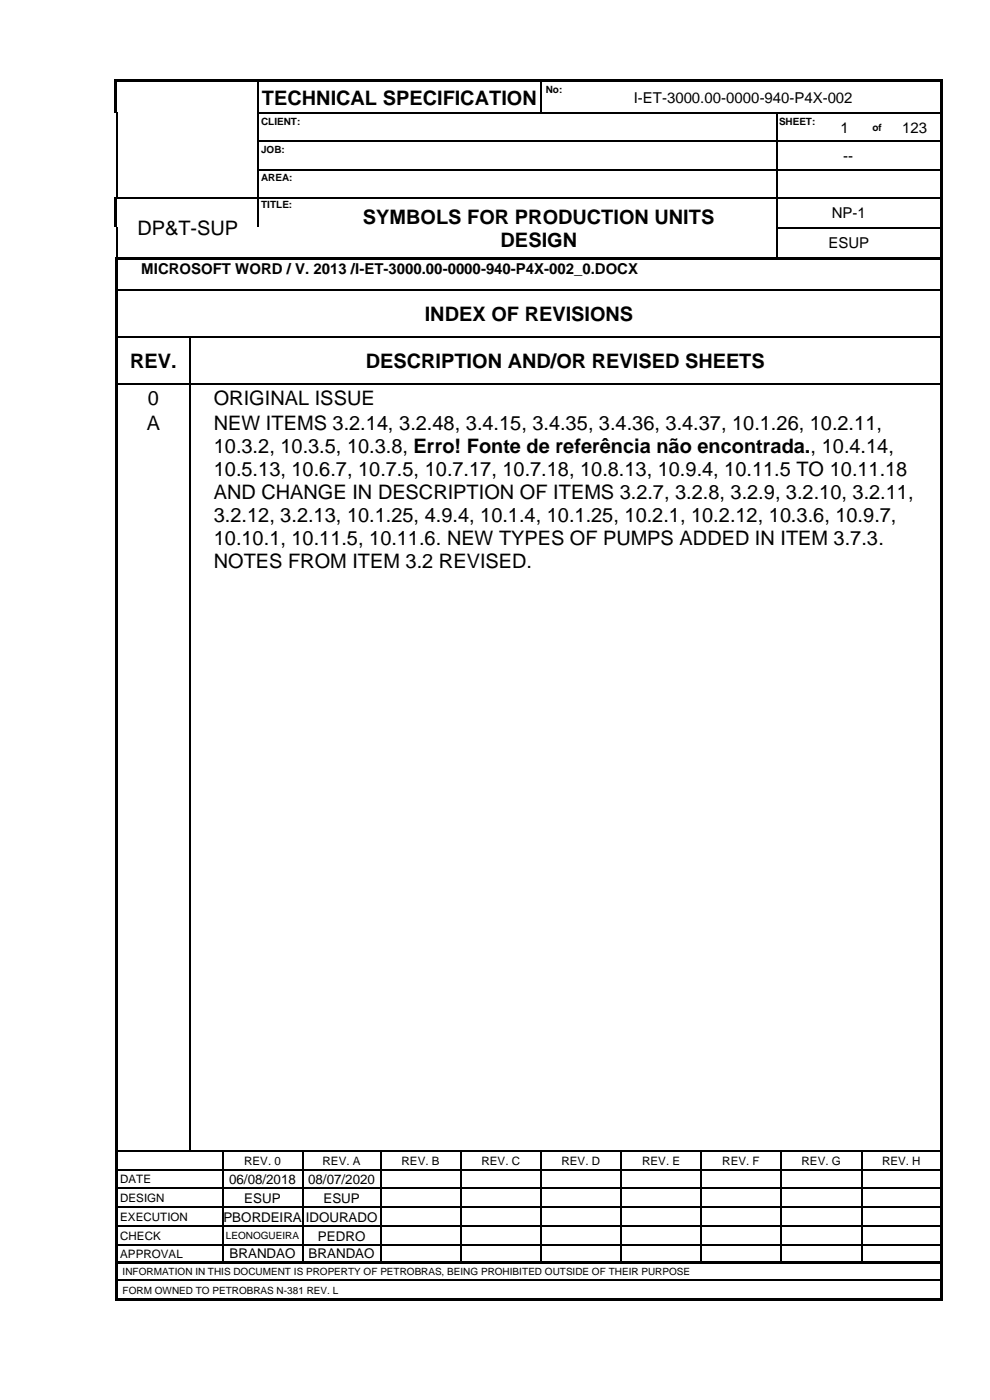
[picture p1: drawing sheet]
<svg xmlns="http://www.w3.org/2000/svg" width="210mm" height="297mm" viewBox="0 0 210 297" stroke-linecap="round" stroke-linejoin="round" font-family="sans-serif">
<defs><g id="words">
<g font-size="4.2">
<text x="55.5" y="22.2">TECHNICAL SPECIFICATION</text>
<text x="77" y="47.5">SYMBOLS FOR PRODUCTION UNITS</text>
<text x="29.1" y="49.9">DP&amp;T-SUP</text>
<text x="106.2" y="52.3">DESIGN</text>
<text x="90.1" y="68.1">INDEX OF REVISIONS</text>
<text x="27.6" y="78.1">REV.</text>
<text x="77.6" y="78.1">DESCRIPTION AND/OR REVISED SHEETS</text>
<text x="31.3" y="86">0</text>
<text x="45.3" y="86">ORIGINAL ISSUE</text>
<text x="31.1" y="91.2">A</text>
<text x="45.3" y="91.2">NEW ITEMS 3.2.14, 3.2.48, 3.4.15, 3.4.35, 3.4.36, 3.4.37, 10.1.26, 10.2.11,</text>
<text x="45.3" y="96.2">10.3.2, 10.3.5, 10.3.8, Erro! Fonte de referência não encontrada., 10.4.14,</text>
<text x="45.3" y="101">10.5.13, 10.6.7, 10.7.5, 10.7.17, 10.7.18, 10.8.13, 10.9.4, 10.11.5 TO 10.11.18</text>
<text x="45.3" y="105.9">AND CHANGE IN DESCRIPTION OF ITEMS 3.2.7, 3.2.8, 3.2.9, 3.2.10, 3.2.11,</text>
<text x="45.3" y="110.8">3.2.12, 3.2.13, 10.1.25, 4.9.4, 10.1.4, 10.1.25, 10.2.1, 10.2.12, 10.3.6, 10.9.7,</text>
<text x="45.3" y="115.6">10.10.1, 10.11.5, 10.11.6. NEW TYPES OF PUMPS ADDED IN ITEM 3.7.3.</text>
<text x="45.3" y="120.5">NOTES FROM ITEM 3.2 REVISED.</text>
</g>
<g font-size="3.2">
<text x="134.4" y="21.8">I-ET-3000.00-0000-940-P4X-002</text>
<text x="178.3" y="28.2">1</text>
<text x="191.4" y="28.2">123</text>
<text x="178.9" y="34.1">--</text>
<text x="176.4" y="46.3">NP-1</text>
<text x="175.8" y="52.7">ESUP</text>
<text x="30" y="58">MICROSOFT WORD / V. 2013 /I-ET-3000.00-0000-940-P4X-002_0.DOCX</text>
</g>
<g font-size="2.8">
<text x="48.6" y="251.2">06/08/2018</text>
<text x="65.4" y="251.2">08/07/2020</text>
<text x="51.8" y="255.2">ESUP</text>
<text x="68.6" y="255.2">ESUP</text>
<text x="47.4" y="259.2">PBORDEIRA</text>
<text x="64.9" y="259.2">IDOURADO</text>
<text x="67.5" y="263.2">PEDRO</text>
<text x="48.7" y="267">BRANDAO</text>
<text x="65.5" y="267">BRANDAO</text>
</g>
<g font-size="2.5">
<text x="25.5" y="251.1">DATE</text>
<text x="51.8" y="247.1">REV. 0</text>
<text x="68.4" y="247.1">REV. A</text>
<text x="85.2" y="247.1">REV. B</text>
<text x="102.1" y="247.1">REV. C</text>
<text x="119.1" y="247.1">REV. D</text>
<text x="136.2" y="247.1">REV. E</text>
<text x="153.2" y="247.1">REV. F</text>
<text x="170" y="247.1">REV. G</text>
<text x="187.1" y="247.1">REV. H</text>
<text x="25.5" y="255.1">DESIGN</text>
<text x="25.5" y="259.1">EXECUTION</text>
<text x="25.5" y="263.1">CHECK</text>
<text x="25.5" y="266.9">APPROVAL</text>
</g>
<g font-size="2.1">
<text x="115.8" y="19.7">No:</text>
<text x="55.4" y="26.5">CLIENT:</text>
<text x="165.3" y="26.5">SHEET:</text>
<text x="185.1" y="27.8">of</text>
<text x="55.4" y="32.4">JOB:</text>
<text x="55.4" y="38.4">AREA:</text>
<text x="55.4" y="44.1">TITLE:</text>
<text x="47.9" y="263">LEONOGUEIRA</text>
<text x="26" y="270.6">INFORMATION IN THIS DOCUMENT IS PROPERTY OF PETROBRAS, BEING PROHIBITED OUTSIDE OF THEIR PURPOSE</text>
<text x="26" y="274.5">FORM OWNED TO PETROBRAS N-381 REV. L</text>
</g>
</g></defs>
<g fill="#000">
<path d="M24.4 16.8h.5v.6h-.5z" fill-rule="evenodd"/>
<path d="M24.4 16.8h.5v.6h-.5z" fill-rule="evenodd"/>
<path d="M24.9 16.8h29.7v.6h-29.7z" fill-rule="evenodd"/>
<path d="M54.6 17.4h.3z" fill-rule="evenodd"/>
<path d="M54.6 16.8h.5v.6h-.5z" fill-rule="evenodd"/>
<path d="M55.1 16.8h59.6v.6h-59.6z" fill-rule="evenodd"/>
<path d="M114.7 17.4h.2z" fill-rule="evenodd"/>
<path d="M114.7 16.8h.5v.6h-.5z" fill-rule="evenodd"/>
<path d="M115.2 16.8h5.6v.6h-5.6z" fill-rule="evenodd"/>
<path d="M120.8 16.8h.5v.6h-.5z" fill-rule="evenodd"/>
<path d="M121.3 16.8h78.3v.6h-78.3z" fill-rule="evenodd"/>
<path d="M199.6 16.8h.5v.6h-.5z" fill-rule="evenodd"/>
<path d="M199.6 16.8h.5v.6h-.5z" fill-rule="evenodd"/>
<path d="M24.4 17.4h.5v6.5h-.5z" fill-rule="evenodd"/>
<path d="M24.6 23.9h.3v.2h-.3z" fill-rule="evenodd"/>
<path d="M24.6 29.9h.3v.2h-.3z" fill-rule="evenodd"/>
<path d="M24.6 35.9h.3v.2h-.3z" fill-rule="evenodd"/>
<path d="M54.6 23.9h.3v.2h-.3z" fill-rule="evenodd"/>
<path d="M54.6 29.9h.3v.2h-.3z" fill-rule="evenodd"/>
<path d="M54.6 35.9h.3v.2h-.3z" fill-rule="evenodd"/>
<path d="M69 23.9h.2v.2h-.2z" fill-rule="evenodd"/>
<path d="M69 29.9h.2v.2h-.2z" fill-rule="evenodd"/>
<path d="M69 35.9h.2v.2h-.2z" fill-rule="evenodd"/>
<path d="M114.7 23.9h.2v.2h-.2z" fill-rule="evenodd"/>
<path d="M120.8 23.9h.3v.2h-.3z" fill-rule="evenodd"/>
<path d="M164.6 23.9h.3v.2h-.3z" fill-rule="evenodd"/>
<path d="M164.6 29.9h.3v.2h-.3z" fill-rule="evenodd"/>
<path d="M164.6 35.9h.3v.2h-.3z" fill-rule="evenodd"/>
<path d="M174.8 23.9h.2v.2h-.2z" fill-rule="evenodd"/>
<path d="M174.8 29.9h.2v.2h-.2z" fill-rule="evenodd"/>
<path d="M183.6 23.9h.2v.2h-.2z" fill-rule="evenodd"/>
<path d="M183.6 29.9h.2v.2h-.2z" fill-rule="evenodd"/>
<path d="M188.6 23.9h.2v.2h-.2z" fill-rule="evenodd"/>
<path d="M188.6 29.9h.2v.2h-.2z" fill-rule="evenodd"/>
<path d="M199.6 17.4h.5v6.5h-.5z" fill-rule="evenodd"/>
<path d="M199.6 23.9h.5v.2h-.5z" fill-rule="evenodd"/>
<path d="M199.6 24.1h.5v5.8h-.5z" fill-rule="evenodd"/>
<path d="M199.6 29.9h.5v.2h-.5z" fill-rule="evenodd"/>
<path d="M199.6 30.1h.5v5.8h-.5z" fill-rule="evenodd"/>
<path d="M199.6 35.9h.5v.2h-.5z" fill-rule="evenodd"/>
<path d="M24.4 41.9h.5v.2h-.5z" fill-rule="evenodd"/>
<path d="M24.4 42.1h.5v6.1h-.5z" fill-rule="evenodd"/>
<path d="M24.5 54.6h.5v.5h-.5z" fill-rule="evenodd"/>
<path d="M24.5 54.6h.5v.5h-.5z" fill-rule="evenodd"/>
<path d="M24.6 48.2h.3v.3h-.3z" fill-rule="evenodd"/>
<path d="M24.9 41.9h.2v.2h-.2z" fill-rule="evenodd"/>
<path d="M25 54.6h.5v.5h-.5z" fill-rule="evenodd"/>
<path d="M25.5 54.6h29.2v.5h-29.2z" fill-rule="evenodd"/>
<path d="M54.6 41.9h.3v.2h-.3z" fill-rule="evenodd"/>
<path d="M54.7 54.6h.6v.5h-.6z" fill-rule="evenodd"/>
<path d="M55.3 54.6h13.7v.5h-13.7z" fill-rule="evenodd"/>
<path d="M69 41.9h.2v.2h-.2z" fill-rule="evenodd"/>
<path d="M69 54.6h.5v.5h-.5z" fill-rule="evenodd"/>
<path d="M69.5 54.6h95.1v.5h-95.1z" fill-rule="evenodd"/>
<path d="M164.6 41.9h.3v.2h-.3z" fill-rule="evenodd"/>
<path d="M164.6 48.2h.3v.3h-.3z" fill-rule="evenodd"/>
<path d="M164.6 54.6h.5v.5h-.5z" fill-rule="evenodd"/>
<path d="M165.1 54.6h34.5v.5h-34.5z" fill-rule="evenodd"/>
<path d="M199.6 36.1h.5v5.8h-.5z" fill-rule="evenodd"/>
<path d="M199.6 41.9h.5v.2h-.5z" fill-rule="evenodd"/>
<path d="M199.6 42.1h.5v6.1h-.5z" fill-rule="evenodd"/>
<path d="M199.6 48.2h.5v.3h-.5z" fill-rule="evenodd"/>
<path d="M199.6 48.5h.5v6.1h-.5z" fill-rule="evenodd"/>
<path d="M199.6 54.6h.5v.5h-.5z" fill-rule="evenodd"/>
<path d="M24.5 55.1h.5v6.3h-.5z" fill-rule="evenodd"/>
<path d="M24.5 61.4h.5v.3h-.5z" fill-rule="evenodd"/>
<path d="M24.5 61.7h.5v9.7h-.5z" fill-rule="evenodd"/>
<path d="M24.5 71.4h.5v.3h-.5z" fill-rule="evenodd"/>
<path d="M40.1 71.4h.3v.3h-.3z" fill-rule="evenodd"/>
<path d="M199.6 55.1h.5v6.3h-.5z" fill-rule="evenodd"/>
<path d="M199.6 61.4h.5v.3h-.5z" fill-rule="evenodd"/>
<path d="M199.6 61.7h.5v9.7h-.5z" fill-rule="evenodd"/>
<path d="M199.6 71.4h.5v.3h-.5z" fill-rule="evenodd"/>
<path d="M24.5 71.7h.5v9.8h-.5z" fill-rule="evenodd"/>
<path d="M24.5 81.5h.5v.2h-.5z" fill-rule="evenodd"/>
<path d="M40.1 81.5h.3v.2h-.3z" fill-rule="evenodd"/>
<path d="M199.6 71.7h.5v9.8h-.5z" fill-rule="evenodd"/>
<path d="M199.6 81.5h.5v.2h-.5z" fill-rule="evenodd"/>
<path d="M24.5 81.7h.5v162.3h-.5z" fill-rule="evenodd"/>
<path d="M24.5 244h.5v.3h-.5z" fill-rule="evenodd"/>
<path d="M24.5 244.3h.5v3.7h-.5z" fill-rule="evenodd"/>
<path d="M24.5 248h.5v.3h-.5z" fill-rule="evenodd"/>
<path d="M24.5 248.3h.5v3.7h-.5z" fill-rule="evenodd"/>
<path d="M24.5 252h.5v.3h-.5z" fill-rule="evenodd"/>
<path d="M24.5 252.3h.5v3.7h-.5z" fill-rule="evenodd"/>
<path d="M24.5 256h.5v.3h-.5z" fill-rule="evenodd"/>
<path d="M40.1 244h.3v.3h-.3z" fill-rule="evenodd"/>
<path d="M47.1 244h.3v.3h-.3z" fill-rule="evenodd"/>
<path d="M47.1 248h.3v.3h-.3z" fill-rule="evenodd"/>
<path d="M47.1 252h.3v.3h-.3z" fill-rule="evenodd"/>
<path d="M47.1 256h.3v.3h-.3z" fill-rule="evenodd"/>
<path d="M64.1 244h.3v.3h-.3z" fill-rule="evenodd"/>
<path d="M64.1 248h.3v.3h-.3z" fill-rule="evenodd"/>
<path d="M64.1 252h.3v.3h-.3z" fill-rule="evenodd"/>
<path d="M64.1 256h.3v.3h-.3z" fill-rule="evenodd"/>
<path d="M80.6 244h.3v.3h-.3z" fill-rule="evenodd"/>
<path d="M80.6 248h.3v.3h-.3z" fill-rule="evenodd"/>
<path d="M80.6 252h.3v.3h-.3z" fill-rule="evenodd"/>
<path d="M80.6 256h.3v.3h-.3z" fill-rule="evenodd"/>
<path d="M97.6 244h.2v.3h-.2z" fill-rule="evenodd"/>
<path d="M97.6 248h.2v.3h-.2z" fill-rule="evenodd"/>
<path d="M97.6 252h.2v.3h-.2z" fill-rule="evenodd"/>
<path d="M97.6 256h.2v.3h-.2z" fill-rule="evenodd"/>
<path d="M114.7 244h.2v.3h-.2z" fill-rule="evenodd"/>
<path d="M114.7 248h.2v.3h-.2z" fill-rule="evenodd"/>
<path d="M114.7 252h.2v.3h-.2z" fill-rule="evenodd"/>
<path d="M114.7 256h.2v.3h-.2z" fill-rule="evenodd"/>
<path d="M131.6 244h.3v.3h-.3z" fill-rule="evenodd"/>
<path d="M131.6 248h.3v.3h-.3z" fill-rule="evenodd"/>
<path d="M131.6 252h.3v.3h-.3z" fill-rule="evenodd"/>
<path d="M131.6 256h.3v.3h-.3z" fill-rule="evenodd"/>
<path d="M148.6 244h.3v.3h-.3z" fill-rule="evenodd"/>
<path d="M148.6 248h.3v.3h-.3z" fill-rule="evenodd"/>
<path d="M148.6 252h.3v.3h-.3z" fill-rule="evenodd"/>
<path d="M148.6 256h.3v.3h-.3z" fill-rule="evenodd"/>
<path d="M165.6 244h.3v.3h-.3z" fill-rule="evenodd"/>
<path d="M165.6 248h.3v.3h-.3z" fill-rule="evenodd"/>
<path d="M165.6 252h.3v.3h-.3z" fill-rule="evenodd"/>
<path d="M165.6 256h.3v.3h-.3z" fill-rule="evenodd"/>
<path d="M182.7 244h.2v.3h-.2z" fill-rule="evenodd"/>
<path d="M182.7 248h.2v.3h-.2z" fill-rule="evenodd"/>
<path d="M182.7 252h.2v.3h-.2z" fill-rule="evenodd"/>
<path d="M182.7 256h.2v.3h-.2z" fill-rule="evenodd"/>
<path d="M199.6 81.7h.5v162.3h-.5z" fill-rule="evenodd"/>
<path d="M199.6 244h.5v.3h-.5z" fill-rule="evenodd"/>
<path d="M199.6 244.3h.5v3.7h-.5z" fill-rule="evenodd"/>
<path d="M199.6 248h.5v.3h-.5z" fill-rule="evenodd"/>
<path d="M199.6 248.3h.5v3.7h-.5z" fill-rule="evenodd"/>
<path d="M199.6 252h.5v.3h-.5z" fill-rule="evenodd"/>
<path d="M199.6 252.3h.5v3.7h-.5z" fill-rule="evenodd"/>
<path d="M199.6 256h.5v.3h-.5z" fill-rule="evenodd"/>
<path d="M24.5 256.3h.5v3.7h-.5z" fill-rule="evenodd"/>
<path d="M24.5 260h.5v.3h-.5z" fill-rule="evenodd"/>
<path d="M24.5 260.3h.5v3.8h-.5z" fill-rule="evenodd"/>
<path d="M24.5 264.1h.5v.2h-.5z" fill-rule="evenodd"/>
<path d="M24.5 264.3h.5v3.3h-.5z" fill-rule="evenodd"/>
<path d="M24.5 267.6h.5v.5h-.5z" fill-rule="evenodd"/>
<path d="M24.5 268.1h.5v3.5h-.5z" fill-rule="evenodd"/>
<path d="M24.5 271.6h.5v.2h-.5z" fill-rule="evenodd"/>
<path d="M24.5 271.8h.5v3.7h-.5z" fill-rule="evenodd"/>
<path d="M24.5 275.5h.5v.6h-.5z" fill-rule="evenodd"/>
<path d="M24.5 275.5h.5v.6h-.5z" fill-rule="evenodd"/>
<path d="M25 267.6h22.1v.5h-22.1z" fill-rule="evenodd"/>
<path d="M25 275.5h174.6v.6h-174.6z" fill-rule="evenodd"/>
<path d="M47.1 260h.3v.3h-.3z" fill-rule="evenodd"/>
<path d="M47.1 264.1h.3v.2h-.3z" fill-rule="evenodd"/>
<path d="M47.1 267.6h.5v.5h-.5z" fill-rule="evenodd"/>
<path d="M47.6 267.6h16.5v.5h-16.5z" fill-rule="evenodd"/>
<path d="M64.1 260h.3v.3h-.3z" fill-rule="evenodd"/>
<path d="M64.1 264.1h.3v.2h-.3z" fill-rule="evenodd"/>
<path d="M64.1 267.6h.5v.5h-.5z" fill-rule="evenodd"/>
<path d="M64.6 267.6h16v.5h-16z" fill-rule="evenodd"/>
<path d="M80.6 260h.3v.3h-.3z" fill-rule="evenodd"/>
<path d="M80.6 264.1h.3v.2h-.3z" fill-rule="evenodd"/>
<path d="M80.6 267.6h.5v.5h-.5z" fill-rule="evenodd"/>
<path d="M81.1 267.6h16.5v.5h-16.5z" fill-rule="evenodd"/>
<path d="M97.6 260h.2v.3h-.2z" fill-rule="evenodd"/>
<path d="M97.6 264.1h.2v.2h-.2z" fill-rule="evenodd"/>
<path d="M97.6 267.6h.5v.5h-.5z" fill-rule="evenodd"/>
<path d="M98.1 267.6h16.6v.5h-16.6z" fill-rule="evenodd"/>
<path d="M114.7 260h.2v.3h-.2z" fill-rule="evenodd"/>
<path d="M114.7 264.1h.2v.2h-.2z" fill-rule="evenodd"/>
<path d="M114.7 267.6h.5v.5h-.5z" fill-rule="evenodd"/>
<path d="M115.2 267.6h16.4v.5h-16.4z" fill-rule="evenodd"/>
<path d="M131.6 260h.3v.3h-.3z" fill-rule="evenodd"/>
<path d="M131.6 264.1h.3v.2h-.3z" fill-rule="evenodd"/>
<path d="M131.6 267.6h.5v.5h-.5z" fill-rule="evenodd"/>
<path d="M132.1 267.6h16.5v.5h-16.5z" fill-rule="evenodd"/>
<path d="M148.6 260h.3v.3h-.3z" fill-rule="evenodd"/>
<path d="M148.6 264.1h.3v.2h-.3z" fill-rule="evenodd"/>
<path d="M148.6 267.6h.5v.5h-.5z" fill-rule="evenodd"/>
<path d="M149.1 267.6h16.5v.5h-16.5z" fill-rule="evenodd"/>
<path d="M165.6 260h.3v.3h-.3z" fill-rule="evenodd"/>
<path d="M165.6 264.1h.3v.2h-.3z" fill-rule="evenodd"/>
<path d="M165.6 267.6h.6v.5h-.6z" fill-rule="evenodd"/>
<path d="M166.2 267.6h16.5v.5h-16.5z" fill-rule="evenodd"/>
<path d="M182.7 260h.2v.3h-.2z" fill-rule="evenodd"/>
<path d="M182.7 264.1h.2v.2h-.2z" fill-rule="evenodd"/>
<path d="M182.7 267.6h.5v.5h-.5z" fill-rule="evenodd"/>
<path d="M183.2 267.6h16.4v.5h-16.4z" fill-rule="evenodd"/>
<path d="M199.6 256.3h.5v3.7h-.5z" fill-rule="evenodd"/>
<path d="M199.6 260h.5v.3h-.5z" fill-rule="evenodd"/>
<path d="M199.6 260.3h.5v3.8h-.5z" fill-rule="evenodd"/>
<path d="M199.6 264.1h.5v.2h-.5z" fill-rule="evenodd"/>
<path d="M199.6 264.3h.5v3.3h-.5z" fill-rule="evenodd"/>
<path d="M199.6 267.6h.5v.5h-.5z" fill-rule="evenodd"/>
<path d="M199.6 268.1h.5v3.5h-.5z" fill-rule="evenodd"/>
<path d="M199.6 271.6h.5v.2h-.5z" fill-rule="evenodd"/>
<path d="M199.6 271.8h.5v3.7h-.5z" fill-rule="evenodd"/>
<path d="M199.6 275.5h.5v.6h-.5z" fill-rule="evenodd"/>
<path d="M199.6 275.5h.5v.6h-.5z" fill-rule="evenodd"/>
</g>
<g fill="none" stroke="#000" stroke-width=".25">
<path d="M54.7 17.4v6.5M114.8 17.4v6.5M24.7 24.1v5.8M24.7 30.1v5.8M24.7 36.1v5.8M54.7 24.1v5.8M54.7 30.1v5.8M54.7 36.1v5.8M54.9 24h14.1M54.9 30h14.1M54.9 36h14.1M69.2 24h45.5"/>
<path d="M69.2 30h95.4M69.2 36h95.4M114.9 24h5.9M121.1 24h43.5M164.8 24.1v5.8M164.8 30.1v5.8M164.8 36.1v5.8M164.9 24h9.9M164.9 30h9.9M164.9 36h34.7M175 24h8.6M175 30h8.6"/>
<path d="M183.8 24h4.8M183.8 30h4.8M188.8 24h10.8M188.8 30h10.8M24.7 48.5v6.1M25.1 42h29.5M54.7 42.1v6.1M54.9 42h14.1M69.2 42h95.4M164.8 42.1v6.1M164.8 48.5v6.1M164.9 42h34.7"/>
<path d="M164.9 48.4h34.7M25 61.6h174.6M25 71.6h15.1M40.3 71.7v9.8M40.4 71.6h159.2M25 81.6h15.1M40.3 81.7v162.3M40.4 81.6h159.2M25 244.2h15.1M25 248.2h22.1M25 252.2h22.1M25 256.2h22.1"/>
<path d="M40.4 244.2h6.7M47.3 244.3v3.7M47.3 248.3v3.7M47.3 252.3v3.7M47.3 256.3v3.7M47.4 244.2h16.7M47.4 248.2h16.7M47.4 252.2h16.7M47.4 256.2h16.7M64.2 244.3v3.7M64.2 248.3v3.7M64.2 252.3v3.7"/>
<path d="M64.2 256.3v3.7M64.4 244.2h16.2M64.4 248.2h16.2M64.4 252.2h16.2M64.4 256.2h16.2M80.7 244.3v3.7M80.7 248.3v3.7M80.7 252.3v3.7M80.7 256.3v3.7M80.9 244.2h16.7M80.9 248.2h16.7M80.9 252.2h16.7"/>
<path d="M80.9 256.2h16.7M97.7 244.3v3.7M97.7 248.3v3.7M97.7 252.3v3.7M97.7 256.3v3.7M97.8 244.2h16.9M97.8 248.2h16.9M97.8 252.2h16.9M97.8 256.2h16.9M114.8 244.3v3.7M114.8 248.3v3.7M114.8 252.3v3.7"/>
<path d="M114.8 256.3v3.7M114.9 244.2h16.7M114.9 248.2h16.7M114.9 252.2h16.7M114.9 256.2h16.7M131.8 244.3v3.7M131.8 248.3v3.7M131.8 252.3v3.7M131.8 256.3v3.7M131.9 244.2h16.7M131.9 248.2h16.7M131.9 252.2h16.7"/>
<path d="M131.9 256.2h16.7M148.7 244.3v3.7M148.7 248.3v3.7M148.7 252.3v3.7M148.7 256.3v3.7M148.9 244.2h16.7M148.9 248.2h16.7M148.9 252.2h16.7M148.9 256.2h16.7M165.8 244.3v3.7M165.8 248.3v3.7M165.8 252.3v3.7"/>
<path d="M165.8 256.3v3.7M165.9 244.2h16.8M165.9 248.2h16.8M165.9 252.2h16.8M165.9 256.2h16.8M182.8 244.3v3.7M182.8 248.3v3.7M182.8 252.3v3.7M182.8 256.3v3.7M182.9 244.2h16.7M182.9 248.2h16.7M182.9 252.2h16.7"/>
<path d="M182.9 256.2h16.7M25 260.2h22.1M25 264.2h22.1M25 271.7h174.6M47.3 260.3v3.8M47.3 264.3v3.3M47.4 260.2h16.7M47.4 264.2h16.7M64.2 260.3v3.8M64.2 264.3v3.3M64.4 260.2h16.2M64.4 264.2h16.2"/>
<path d="M80.7 260.3v3.8M80.7 264.3v3.3M80.9 260.2h16.7M80.9 264.2h16.7M97.7 260.3v3.8M97.7 264.3v3.3M97.8 260.2h16.9M97.8 264.2h16.9M114.8 260.3v3.8M114.8 264.3v3.3M114.9 260.2h16.7M114.9 264.2h16.7"/>
<path d="M131.8 260.3v3.8M131.8 264.3v3.3M131.9 260.2h16.7M131.9 264.2h16.7M148.7 260.3v3.8M148.7 264.3v3.3M148.9 260.2h16.7M148.9 264.2h16.7M165.8 260.3v3.8M165.8 264.3v3.3M165.9 260.2h16.8M165.9 264.2h16.8"/>
<path d="M182.8 260.3v3.8M182.8 264.3v3.3M182.9 260.2h16.7M182.9 264.2h16.7"/>
</g>
<use href="#words"/>
</svg>
